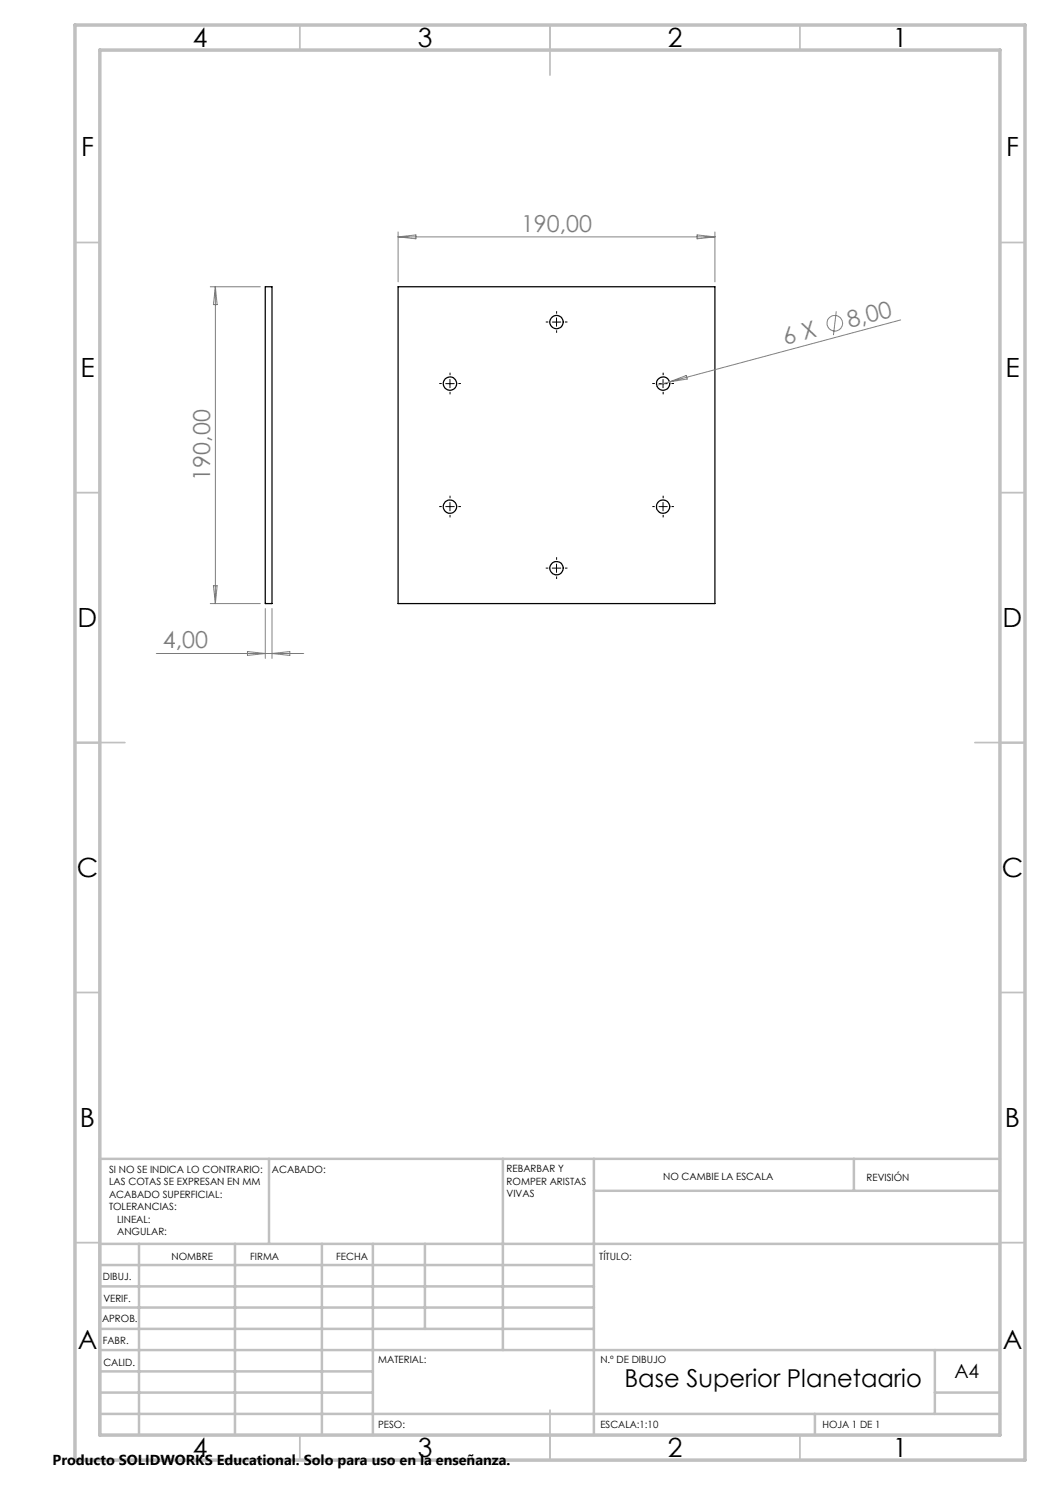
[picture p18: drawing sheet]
<svg xmlns="http://www.w3.org/2000/svg" width="210mm" height="297mm" viewBox="0 0 210 297" stroke-linecap="round" stroke-linejoin="round" font-family="sans-serif">
<defs><g id="words">
<g font-size="5.3">
<text x="38.5" y="9.5">4</text>
<text x="83.5" y="9.5">3</text>
<text x="133.5" y="9.5">2</text>
<text x="178.5" y="9.5">1</text>
<text x="16.2" y="31.3">F</text>
<text x="201.2" y="31.3">F</text>
<text x="16.1" y="75.5">E</text>
<text x="201.1" y="75.5">E</text>
<text x="15.5" y="125.5">D</text>
<text x="200.5" y="125.5">D</text>
<text x="15.4" y="175.5">C</text>
<text x="200.4" y="175.5">C</text>
<text x="16" y="225.5">B</text>
<text x="201" y="225.5">B</text>
<text x="15.5" y="269.8">A</text>
<text x="200.5" y="269.8">A</text>
<text x="38.5" y="291.5">4</text>
<text x="83.5" y="291.5">3</text>
<text x="133.5" y="291.5">2</text>
<text x="178.5" y="291.5">1</text>
</g>
<text font-size="4.9" x="124.9" y="277.3">Base Superior Planetaario</text>
<g font-size="4.7" fill="#808080">
<text x="104.2" y="46.3">190,00</text>
<text x="169.9" y="65.6" transform="rotate(-15 169.9 65.6)">8,00</text>
<text x="157.1" y="69.1" transform="rotate(-15 157.1 69.1)">6 X</text>
<text x="42.1" y="96.1" transform="rotate(-90 42.1 96.1)">190,00</text>
<text x="32.6" y="129.7">4,00</text>
</g>
<text font-size="3.9" x="190.9" y="275.5">A4</text>
<text font-size="2.9" x="10.5" y="292.9">Producto SOLIDWORKS Educational. Solo para uso en la enseñanza.</text>
<g font-size="2">
<text x="21.8" y="234.6">SI NO SE INDICA LO CONTRARIO:</text>
<text x="21.8" y="237.1">LAS COTAS SE EXPRESAN EN MM</text>
<text x="21.8" y="239.6">ACABADO SUPERFICIAL:</text>
<text x="54.4" y="234.6">ACABADO:</text>
<text x="101.3" y="234.5">REBARBAR Y</text>
<text x="101.3" y="237">ROMPER ARISTAS</text>
<text x="101.3" y="239.5">VIVAS</text>
<text x="132.6" y="236">NO CAMBIE LA ESCALA</text>
<text x="173.3" y="236.2">REVISIÓN</text>
<text x="21.8" y="242.1">TOLERANCIAS:</text>
<text x="23.4" y="244.6">LINEAL:</text>
<text x="23.4" y="247.1">ANGULAR:</text>
<text x="34.3" y="252">NOMBRE</text>
<text x="50" y="251.9">FIRMA</text>
<text x="67.2" y="251.9">FECHA</text>
<text x="119.9" y="251.9">TÍTULO:</text>
<text x="20.6" y="256.1">DIBUJ.</text>
<text x="20.7" y="260.3">VERIF.</text>
<text x="20.4" y="264.4">APROB.</text>
<text x="20.5" y="268.8">FABR.</text>
<text x="20.7" y="273.1">CALID.</text>
<text x="75.6" y="272.5">MATERIAL:</text>
<text x="120.1" y="272.5">N.º DE DIBUJO</text>
<text x="75.6" y="285.5">PESO:</text>
<text x="120.1" y="285.6">ESCALA:1:10</text>
<text x="164.5" y="285.6">HOJA 1 DE 1</text>
</g>
</g></defs>
<g fill="none" stroke="#000" stroke-width=".25">
<path d="M53.1 57.4h1.3v63.3h-1.3zM79.6 57.4h63.4v63.3h-63.4z"/>
<circle cx="90" cy="76.7" r="1.33"/>
<circle cx="111.3" cy="64.4" r="1.33"/>
<circle cx="132.6" cy="76.7" r="1.33"/>
<circle cx="90" cy="101.3" r="1.34"/>
<circle cx="111.3" cy="113.6" r="1.34"/>
<circle cx="132.6" cy="101.3" r="1.34"/>
</g>
<g fill="none" stroke="#808080" stroke-width=".2">
<path d="M42.1 57.4h10M43.1 57.4v63.3M43.1 57.4l.3 3.5h-.7zM79.6 46.4v10M79.6 47.4h63.4M79.6 47.4l3.6-.4v.8zM139.4 47l3.6 .4-3.6 .4zM143 46.4v10M133.9 76.4l-2.6 .7M133.9 76.4l3.3-1.3 .2 .7zM167.3 62.3l-.6 4.7M180.1 64l-46.2 12.4"/>
<path d="M42.7 117.2h.7l-.3 3.5zM31.3 130.7h29.4M42.1 120.7h10M49.5 130.3l3.6 .4-3.6 .4zM53.1 121.7v10M54.4 121.7v10M54.4 130.7l3.6-.4v.8z"/>
<circle cx="167" cy="64.6" r="1.55"/>
</g>
<g fill="none" stroke="#000" stroke-width=".2" stroke-dasharray="15.2 1.3 1.3 1.3" stroke-linecap="butt">
<path d="M88.3 76.7h-.5M90 75v-.5M90 78.4v.5M91.7 76.7h.5M109.7 64.4h-.5M111.3 62.7v-.5M111.3 66.1v.5M113 64.4h.5M131 76.7h-.5M132.6 75v-.5M132.6 78.4v.5M134.3 76.7h.5"/>
<path d="M90 99.6v-.5M132.6 99.6v-.5M88.3 101.3h-.5M90 103v.5M91.7 101.3h.5M109.7 113.6h-.5M111.3 112v-.5M111.3 115.3v.5M113 113.6h.5M131 101.3h-.5M132.6 103v.5M134.3 101.3h.5"/>
</g>
<path d="M89.1 76.7h1.7M90 75.9v1.6M110.5 64.4h1.6M111.3 63.6v1.7M131.8 76.7h1.7M132.6 75.9v1.6M89.1 101.3h1.7M90 100.5v1.7M110.5 113.6h1.6M111.3 112.8v1.7M131.8 101.3h1.7M132.6 100.5v1.7" fill="none" stroke="#000" stroke-width=".2"/>
<g fill="none" stroke="#c0c0c0" stroke-width=".35">
<path d="M60 5v5M110 5v10M160 5v5M15 48.5h5M200 48.5h5M15 98.5h5M200 98.5h5M15 148.5h10M195 148.5h10M15 198.5h5M200 198.5h5M15 248.5h5"/>
<path d="M200 248.5h5M60 287v5M110 282v10M160 287v5"/>
</g>
<g fill="none" stroke="#c0c0c0" stroke-width=".5">
<path d="M53.8 231.8v17M100.6 231.8v38.2M118.8 231.8v55.2M118.8 238.2h81.2M170.8 231.8v6.4M200 231.8h-180v55.2M20 248.8h180M20 257.3h98.8M20 253h98.8M27.8 248.8v38.2M47 248.8v38.2M64.4 248.8v38.2"/>
<path d="M74.6 248.8v38.2M85 248.8v17M20 265.8h98.8M20 261.5h98.8M20 278.5h54.6M20 274.3h54.6M20 270h180M187 278.5h13M187 270v12.8M20 282.8h180M163 282.8v4.2"/>
</g>
<path d="M15 5h190v287h-190zM20 10h180v277h-180z" fill="none" stroke="#c0c0c0" stroke-width=".7"/>
<use href="#words"/>
</svg>
